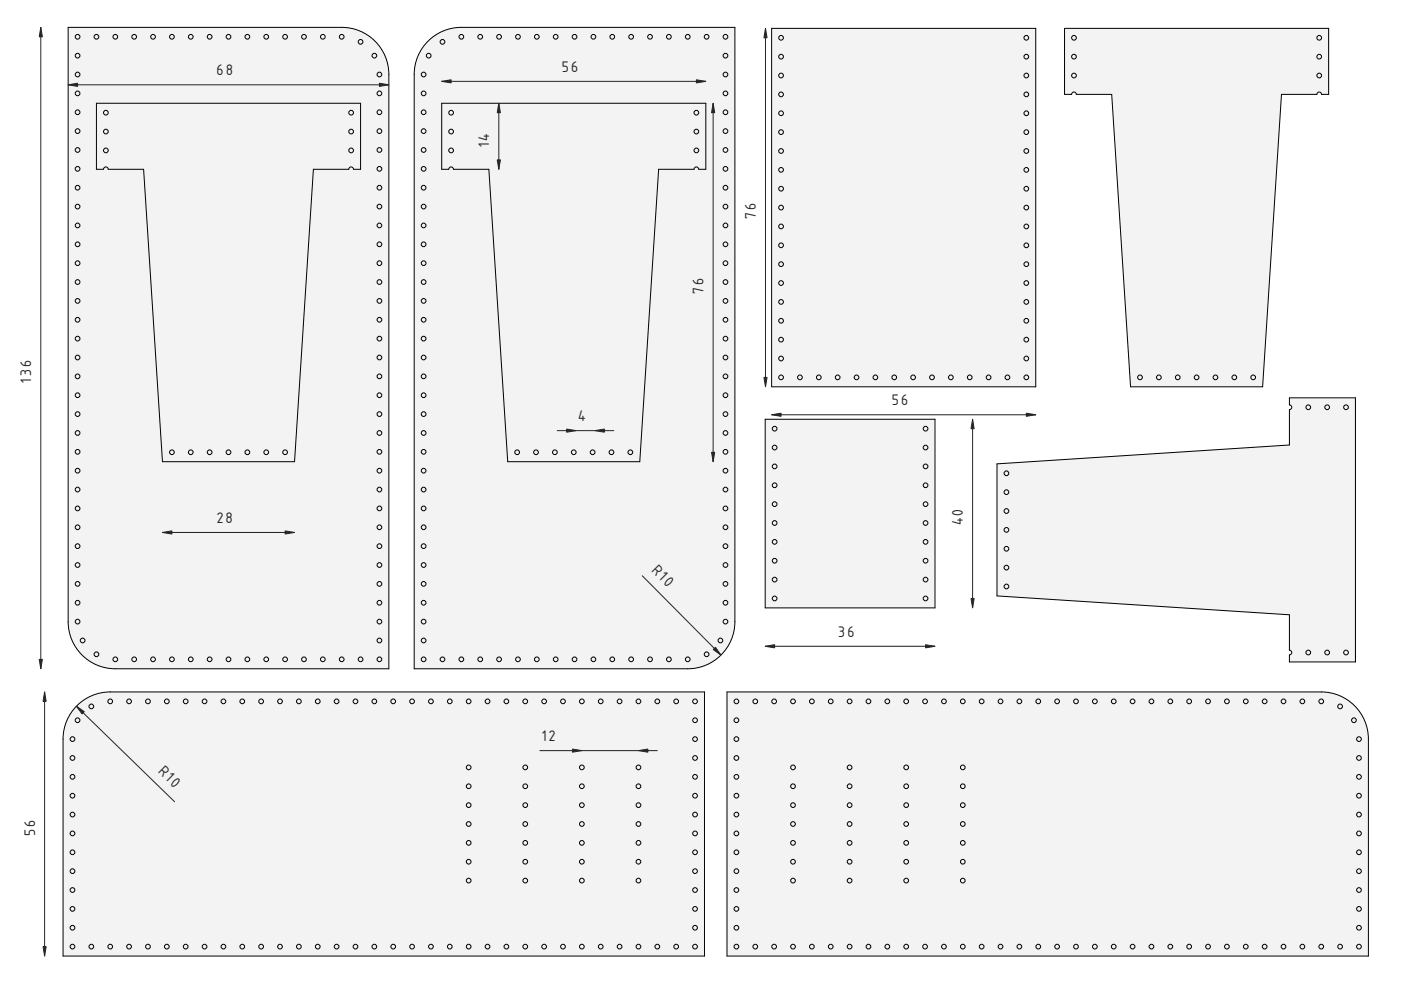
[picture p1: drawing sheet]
<svg xmlns="http://www.w3.org/2000/svg" width="297mm" height="210mm" viewBox="0 0 297 210" stroke-linecap="round" stroke-linejoin="round" font-family="sans-serif">
<defs><g id="words">
<g font-size="4" fill="#212529">
<text x="45.9" y="16">68</text>
<text x="119.1" y="15.2">56</text>
<text x="103.7" y="31.2" transform="rotate(-90 103.7 31.2)">14</text>
<text x="160.3" y="46.5" transform="rotate(-90 160.3 46.5)">76</text>
<text x="149.2" y="62.4" transform="rotate(-90 149.2 62.4)">76</text>
<text x="6.6" y="81.1" transform="rotate(-90 6.6 81.1)">136</text>
<text x="122.6" y="89.3">4</text>
<text x="189.1" y="85.9">56</text>
<text x="45.9" y="110.9">28</text>
<text x="204.2" y="111.4" transform="rotate(-90 204.2 111.4)">40</text>
<text x="138" y="121" transform="rotate(45 138 121)">R10</text>
<text x="177.7" y="135">36</text>
<text x="115" y="157.1">12</text>
<text x="33.4" y="163.6" transform="rotate(44 33.4 163.6)">R10</text>
<text x="7.4" y="177.2" transform="rotate(-90 7.4 177.2)">56</text>
</g>
</g></defs>
<g fill="#f1f3f5">
<path d="M14.4 5.8h58a10 10 0 0 1 10 10v126h-58a10 10 0 0 1-10-10z" fill-rule="evenodd"/>
<circle cx="80.4" cy="139.8" r=".5"/>
<circle cx="16.4" cy="7.8" r=".5"/>
<circle cx="72.4" cy="139.8" r=".5"/>
<circle cx="24.4" cy="7.8" r=".5"/>
<circle cx="16.4" cy="115.8" r=".5"/>
<circle cx="80.4" cy="31.8" r=".5"/>
<circle cx="76.4" cy="8.9" r=".5"/>
<circle cx="80.4" cy="107.8" r=".5"/>
<circle cx="16.4" cy="39.8" r=".5"/>
<circle cx="80.4" cy="19.8" r=".5"/>
<circle cx="16.4" cy="127.8" r=".5"/>
<circle cx="80.4" cy="35.8" r=".5"/>
<circle cx="16.4" cy="111.8" r=".5"/>
<circle cx="16.4" cy="27.8" r=".5"/>
<circle cx="80.4" cy="119.8" r=".5"/>
<circle cx="36.4" cy="139.8" r=".5"/>
<circle cx="36.4" cy="7.8" r=".5"/>
<circle cx="60.4" cy="7.8" r=".5"/>
<circle cx="60.4" cy="139.8" r=".5"/>
<circle cx="56.4" cy="139.8" r=".5"/>
<circle cx="40.4" cy="7.8" r=".5"/>
<circle cx="80.4" cy="99.8" r=".5"/>
<circle cx="16.4" cy="47.8" r=".5"/>
<circle cx="17.5" cy="135.8" r=".5"/>
<circle cx="80.4" cy="91.8" r=".5"/>
<circle cx="16.4" cy="55.8" r=".5"/>
<circle cx="80.4" cy="75.8" r=".5"/>
<circle cx="16.4" cy="71.8" r=".5"/>
<circle cx="16.4" cy="11.8" r=".5"/>
<circle cx="80.4" cy="27.8" r=".5"/>
<circle cx="80.4" cy="135.8" r=".5"/>
<circle cx="16.4" cy="119.8" r=".5"/>
<circle cx="80.4" cy="59.8" r=".5"/>
<circle cx="16.4" cy="87.8" r=".5"/>
<circle cx="80.4" cy="71.8" r=".5"/>
<circle cx="16.4" cy="75.8" r=".5"/>
<circle cx="80.4" cy="55.8" r=".5"/>
<circle cx="16.4" cy="91.8" r=".5"/>
<circle cx="32.4" cy="7.8" r=".5"/>
<circle cx="64.4" cy="139.8" r=".5"/>
<circle cx="80.4" cy="67.8" r=".5"/>
<circle cx="44.4" cy="7.8" r=".5"/>
<circle cx="52.4" cy="139.8" r=".5"/>
<circle cx="16.4" cy="79.8" r=".5"/>
<circle cx="80.4" cy="63.8" r=".5"/>
<circle cx="48.4" cy="139.8" r=".5"/>
<circle cx="16.4" cy="83.8" r=".5"/>
<circle cx="48.4" cy="7.8" r=".5"/>
<circle cx="16.4" cy="107.8" r=".5"/>
<circle cx="79.4" cy="11.8" r=".5"/>
<circle cx="80.4" cy="39.8" r=".5"/>
<circle cx="80.4" cy="95.8" r=".5"/>
<circle cx="64.4" cy="7.8" r=".5"/>
<circle cx="32.4" cy="139.8" r=".5"/>
<circle cx="16.4" cy="51.8" r=".5"/>
<circle cx="80.4" cy="51.8" r=".5"/>
<circle cx="16.4" cy="43.8" r=".5"/>
<circle cx="68.4" cy="139.8" r=".5"/>
<circle cx="80.4" cy="123.8" r=".5"/>
<circle cx="28.4" cy="7.8" r=".5"/>
<circle cx="16.4" cy="23.8" r=".5"/>
<circle cx="80.4" cy="103.8" r=".5"/>
<circle cx="16.4" cy="95.8" r=".5"/>
<circle cx="80.4" cy="47.8" r=".5"/>
<circle cx="16.4" cy="99.8" r=".5"/>
<circle cx="80.4" cy="83.8" r=".5"/>
<circle cx="16.4" cy="63.8" r=".5"/>
<circle cx="80.4" cy="79.8" r=".5"/>
<circle cx="16.4" cy="67.8" r=".5"/>
<circle cx="68.4" cy="7.8" r=".5"/>
<circle cx="28.4" cy="139.8" r=".5"/>
<circle cx="72.4" cy="7.8" r=".5"/>
<circle cx="24.4" cy="139.8" r=".5"/>
<circle cx="16.4" cy="31.8" r=".5"/>
<circle cx="80.4" cy="115.8" r=".5"/>
<circle cx="76.4" cy="139.8" r=".5"/>
<circle cx="80.4" cy="23.8" r=".5"/>
<circle cx="20.4" cy="7.8" r=".5"/>
<circle cx="16.4" cy="123.8" r=".5"/>
<circle cx="44.4" cy="139.8" r=".5"/>
<circle cx="52.4" cy="7.8" r=".5"/>
<circle cx="16.4" cy="103.8" r=".5"/>
<circle cx="80.4" cy="43.8" r=".5"/>
<circle cx="56.4" cy="7.8" r=".5"/>
<circle cx="40.4" cy="139.8" r=".5"/>
<circle cx="80.4" cy="87.8" r=".5"/>
<circle cx="16.4" cy="59.8" r=".5"/>
<circle cx="16.4" cy="19.8" r=".5"/>
<circle cx="16.4" cy="15.8" r=".5"/>
<circle cx="80.4" cy="127.8" r=".5"/>
<circle cx="80.4" cy="131.8" r=".5"/>
<circle cx="80.4" cy="111.8" r=".5"/>
<circle cx="16.4" cy="131.8" r=".5"/>
<circle cx="80.4" cy="15.8" r=".5"/>
<circle cx="16.4" cy="35.8" r=".5"/>
<circle cx="20.4" cy="138.7" r=".5"/>
</g>
<g fill="none" stroke="#000" stroke-width=".21">
<path d="M14.4 5.8h58a10 10 0 0 1 10 10v126h-58a10 10 0 0 1-10-10z"/>
<circle cx="16.4" cy="11.8" r=".5"/>
<circle cx="16.4" cy="7.8" r=".5"/>
<circle cx="16.4" cy="15.8" r=".5"/>
<circle cx="16.4" cy="19.8" r=".5"/>
<circle cx="20.4" cy="7.8" r=".5"/>
<circle cx="24.4" cy="7.8" r=".5"/>
<circle cx="28.4" cy="7.8" r=".5"/>
<circle cx="32.4" cy="7.8" r=".5"/>
<circle cx="36.4" cy="7.8" r=".5"/>
<circle cx="40.4" cy="7.8" r=".5"/>
<circle cx="44.4" cy="7.8" r=".5"/>
<circle cx="48.4" cy="7.8" r=".5"/>
<circle cx="52.4" cy="7.8" r=".5"/>
<circle cx="56.4" cy="7.8" r=".5"/>
<circle cx="60.4" cy="7.8" r=".5"/>
<circle cx="64.4" cy="7.8" r=".5"/>
<circle cx="68.4" cy="7.8" r=".5"/>
<circle cx="72.4" cy="7.8" r=".5"/>
<circle cx="76.4" cy="8.9" r=".5"/>
<circle cx="79.4" cy="11.8" r=".5"/>
<circle cx="80.4" cy="19.8" r=".5"/>
<circle cx="80.4" cy="15.8" r=".5"/>
<circle cx="16.4" cy="39.8" r=".5"/>
<circle cx="16.4" cy="35.8" r=".5"/>
<circle cx="16.4" cy="31.8" r=".5"/>
<circle cx="16.4" cy="23.8" r=".5"/>
<circle cx="16.4" cy="27.8" r=".5"/>
<circle cx="80.4" cy="23.8" r=".5"/>
<circle cx="80.4" cy="31.8" r=".5"/>
<circle cx="80.4" cy="39.8" r=".5"/>
<circle cx="80.4" cy="35.8" r=".5"/>
<circle cx="80.4" cy="27.8" r=".5"/>
<circle cx="16.4" cy="51.8" r=".5"/>
<circle cx="16.4" cy="55.8" r=".5"/>
<circle cx="16.4" cy="59.8" r=".5"/>
<circle cx="16.4" cy="47.8" r=".5"/>
<circle cx="16.4" cy="43.8" r=".5"/>
<circle cx="80.4" cy="59.8" r=".5"/>
<circle cx="80.4" cy="51.8" r=".5"/>
<circle cx="80.4" cy="55.8" r=".5"/>
<circle cx="80.4" cy="47.8" r=".5"/>
<circle cx="80.4" cy="43.8" r=".5"/>
<circle cx="16.4" cy="79.8" r=".5"/>
<circle cx="16.4" cy="67.8" r=".5"/>
<circle cx="16.4" cy="71.8" r=".5"/>
<circle cx="16.4" cy="75.8" r=".5"/>
<circle cx="16.4" cy="63.8" r=".5"/>
<circle cx="80.4" cy="67.8" r=".5"/>
<circle cx="80.4" cy="79.8" r=".5"/>
<circle cx="80.4" cy="71.8" r=".5"/>
<circle cx="80.4" cy="75.8" r=".5"/>
<circle cx="80.4" cy="63.8" r=".5"/>
<circle cx="16.4" cy="95.8" r=".5"/>
<circle cx="16.4" cy="91.8" r=".5"/>
<circle cx="16.4" cy="87.8" r=".5"/>
<circle cx="16.4" cy="83.8" r=".5"/>
<circle cx="16.4" cy="99.8" r=".5"/>
<circle cx="80.4" cy="91.8" r=".5"/>
<circle cx="80.4" cy="95.8" r=".5"/>
<circle cx="80.4" cy="87.8" r=".5"/>
<circle cx="80.4" cy="83.8" r=".5"/>
<circle cx="80.4" cy="99.8" r=".5"/>
<circle cx="16.4" cy="115.8" r=".5"/>
<circle cx="16.4" cy="111.8" r=".5"/>
<circle cx="16.4" cy="103.8" r=".5"/>
<circle cx="16.4" cy="119.8" r=".5"/>
<circle cx="16.4" cy="107.8" r=".5"/>
<circle cx="80.4" cy="115.8" r=".5"/>
<circle cx="80.4" cy="111.8" r=".5"/>
<circle cx="80.4" cy="119.8" r=".5"/>
<circle cx="80.4" cy="103.8" r=".5"/>
<circle cx="80.4" cy="107.8" r=".5"/>
<circle cx="16.4" cy="127.8" r=".5"/>
<circle cx="16.4" cy="123.8" r=".5"/>
<circle cx="16.4" cy="131.8" r=".5"/>
<circle cx="17.5" cy="135.8" r=".5"/>
<circle cx="20.4" cy="138.7" r=".5"/>
<circle cx="24.4" cy="139.8" r=".5"/>
<circle cx="28.4" cy="139.8" r=".5"/>
<circle cx="32.4" cy="139.8" r=".5"/>
<circle cx="36.4" cy="139.8" r=".5"/>
<circle cx="40.4" cy="139.8" r=".5"/>
<circle cx="44.4" cy="139.8" r=".5"/>
<circle cx="48.4" cy="139.8" r=".5"/>
<circle cx="52.4" cy="139.8" r=".5"/>
<circle cx="56.4" cy="139.8" r=".5"/>
<circle cx="60.4" cy="139.8" r=".5"/>
<circle cx="64.4" cy="139.8" r=".5"/>
<circle cx="68.4" cy="139.8" r=".5"/>
<circle cx="72.4" cy="139.8" r=".5"/>
<circle cx="76.4" cy="139.8" r=".5"/>
<circle cx="80.4" cy="135.8" r=".5"/>
<circle cx="80.4" cy="127.8" r=".5"/>
<circle cx="80.4" cy="139.8" r=".5"/>
<circle cx="80.4" cy="123.8" r=".5"/>
<circle cx="80.4" cy="131.8" r=".5"/>
</g>
<path d="M8.6 5.8v136M14.4 18h68" fill="none" stroke="#212529" stroke-width=".21"/>
<g fill="#212529" stroke="#212529" stroke-width=".21">
<path d="M8.6 5.8l.4 2h-.7z"/>
<path d="M8.3 139.8h.7l-.4 2z"/>
<path d="M14.4 18l2-.3v.6z"/>
<path d="M80.4 17.7l2 .3-2 .3z"/>
</g>
<g fill="#f1f3f5">
<path d="M90.3 9.2a10 10 0 0 1 7.5-3.4h58v126a10 10 0 0 1-10 10h-58v-126a10 10 0 0 1 2.5-6.6z" fill-rule="evenodd"/>
<circle cx="153.8" cy="7.8" r=".5"/>
<circle cx="89.8" cy="139.8" r=".5"/>
<circle cx="145.8" cy="7.8" r=".5"/>
<circle cx="97.8" cy="139.8" r=".5"/>
<circle cx="153.8" cy="115.8" r=".5"/>
<circle cx="89.8" cy="31.8" r=".5"/>
<circle cx="93.8" cy="8.9" r=".5"/>
<circle cx="153.8" cy="39.8" r=".5"/>
<circle cx="89.8" cy="107.8" r=".5"/>
<circle cx="153.8" cy="127.8" r=".5"/>
<circle cx="89.8" cy="19.8" r=".5"/>
<circle cx="89.8" cy="35.8" r=".5"/>
<circle cx="153.8" cy="111.8" r=".5"/>
<circle cx="153.8" cy="27.8" r=".5"/>
<circle cx="89.8" cy="119.8" r=".5"/>
<circle cx="133.8" cy="7.8" r=".5"/>
<circle cx="109.8" cy="7.8" r=".5"/>
<circle cx="109.8" cy="139.8" r=".5"/>
<circle cx="133.8" cy="139.8" r=".5"/>
<circle cx="113.8" cy="139.8" r=".5"/>
<circle cx="129.8" cy="7.8" r=".5"/>
<circle cx="89.8" cy="99.8" r=".5"/>
<circle cx="152.7" cy="135.8" r=".5"/>
<circle cx="153.8" cy="47.8" r=".5"/>
<circle cx="153.8" cy="55.8" r=".5"/>
<circle cx="89.8" cy="91.8" r=".5"/>
<circle cx="89.8" cy="75.8" r=".5"/>
<circle cx="153.8" cy="71.8" r=".5"/>
<circle cx="153.8" cy="119.8" r=".5"/>
<circle cx="89.8" cy="135.8" r=".5"/>
<circle cx="153.8" cy="11.8" r=".5"/>
<circle cx="89.8" cy="27.8" r=".5"/>
<circle cx="89.8" cy="59.8" r=".5"/>
<circle cx="153.8" cy="87.8" r=".5"/>
<circle cx="89.8" cy="71.8" r=".5"/>
<circle cx="153.8" cy="75.8" r=".5"/>
<circle cx="89.8" cy="55.8" r=".5"/>
<circle cx="153.8" cy="91.8" r=".5"/>
<circle cx="105.8" cy="139.8" r=".5"/>
<circle cx="137.8" cy="7.8" r=".5"/>
<circle cx="89.8" cy="67.8" r=".5"/>
<circle cx="153.8" cy="79.8" r=".5"/>
<circle cx="125.8" cy="7.8" r=".5"/>
<circle cx="117.8" cy="139.8" r=".5"/>
<circle cx="153.8" cy="83.8" r=".5"/>
<circle cx="89.8" cy="63.8" r=".5"/>
<circle cx="121.8" cy="7.8" r=".5"/>
<circle cx="89.8" cy="39.8" r=".5"/>
<circle cx="153.8" cy="107.8" r=".5"/>
<circle cx="90.9" cy="11.8" r=".5"/>
<circle cx="121.8" cy="139.8" r=".5"/>
<circle cx="137.8" cy="139.8" r=".5"/>
<circle cx="89.8" cy="95.8" r=".5"/>
<circle cx="105.8" cy="7.8" r=".5"/>
<circle cx="153.8" cy="51.8" r=".5"/>
<circle cx="153.8" cy="95.8" r=".5"/>
<circle cx="141.8" cy="7.8" r=".5"/>
<circle cx="89.8" cy="123.8" r=".5"/>
<circle cx="89.8" cy="51.8" r=".5"/>
<circle cx="101.8" cy="139.8" r=".5"/>
<circle cx="153.8" cy="43.8" r=".5"/>
<circle cx="153.8" cy="23.8" r=".5"/>
<circle cx="89.8" cy="103.8" r=".5"/>
<circle cx="89.8" cy="47.8" r=".5"/>
<circle cx="153.8" cy="99.8" r=".5"/>
<circle cx="153.8" cy="63.8" r=".5"/>
<circle cx="89.8" cy="83.8" r=".5"/>
<circle cx="89.8" cy="79.8" r=".5"/>
<circle cx="153.8" cy="67.8" r=".5"/>
<circle cx="141.8" cy="139.8" r=".5"/>
<circle cx="149.8" cy="7.8" r=".5"/>
<circle cx="101.8" cy="7.8" r=".5"/>
<circle cx="145.8" cy="139.8" r=".5"/>
<circle cx="97.8" cy="7.8" r=".5"/>
<circle cx="93.8" cy="139.8" r=".5"/>
<circle cx="89.8" cy="115.8" r=".5"/>
<circle cx="153.8" cy="31.8" r=".5"/>
<circle cx="153.8" cy="123.8" r=".5"/>
<circle cx="89.8" cy="23.8" r=".5"/>
<circle cx="125.8" cy="139.8" r=".5"/>
<circle cx="117.8" cy="7.8" r=".5"/>
<circle cx="89.8" cy="43.8" r=".5"/>
<circle cx="153.8" cy="103.8" r=".5"/>
<circle cx="113.8" cy="7.8" r=".5"/>
<circle cx="129.8" cy="139.8" r=".5"/>
<circle cx="89.8" cy="87.8" r=".5"/>
<circle cx="153.8" cy="59.8" r=".5"/>
<circle cx="89.8" cy="131.8" r=".5"/>
<circle cx="153.8" cy="19.8" r=".5"/>
<circle cx="153.8" cy="15.8" r=".5"/>
<circle cx="89.8" cy="127.8" r=".5"/>
<circle cx="153.8" cy="131.8" r=".5"/>
<circle cx="153.8" cy="35.8" r=".5"/>
<circle cx="89.8" cy="111.8" r=".5"/>
<circle cx="89.8" cy="15.8" r=".5"/>
<circle cx="149.8" cy="138.7" r=".5"/>
</g>
<g fill="none" stroke="#000" stroke-width=".21">
<path d="M91.2 8.3a10 10 0 0 1 6.6-2.5h58v126a10 10 0 0 1-10 10h-58v-126a10 10 0 0 1 3.4-7.5z"/>
<circle cx="89.8" cy="15.8" r=".5"/>
<circle cx="89.8" cy="19.8" r=".5"/>
<circle cx="90.9" cy="11.8" r=".5"/>
<circle cx="93.8" cy="8.9" r=".5"/>
<circle cx="97.8" cy="7.8" r=".5"/>
<circle cx="101.8" cy="7.8" r=".5"/>
<circle cx="105.8" cy="7.8" r=".5"/>
<circle cx="109.8" cy="7.8" r=".5"/>
<circle cx="113.8" cy="7.8" r=".5"/>
<circle cx="117.8" cy="7.8" r=".5"/>
<circle cx="121.8" cy="7.8" r=".5"/>
<circle cx="125.8" cy="7.8" r=".5"/>
<circle cx="129.8" cy="7.8" r=".5"/>
<circle cx="133.8" cy="7.8" r=".5"/>
<circle cx="137.8" cy="7.8" r=".5"/>
<circle cx="141.8" cy="7.8" r=".5"/>
<circle cx="145.8" cy="7.8" r=".5"/>
<circle cx="149.8" cy="7.8" r=".5"/>
<circle cx="153.8" cy="19.8" r=".5"/>
<circle cx="153.8" cy="11.8" r=".5"/>
<circle cx="153.8" cy="7.8" r=".5"/>
<circle cx="153.8" cy="15.8" r=".5"/>
<circle cx="89.8" cy="27.8" r=".5"/>
<circle cx="89.8" cy="39.8" r=".5"/>
<circle cx="89.8" cy="35.8" r=".5"/>
<circle cx="89.8" cy="23.8" r=".5"/>
<circle cx="89.8" cy="31.8" r=".5"/>
<circle cx="153.8" cy="35.8" r=".5"/>
<circle cx="153.8" cy="23.8" r=".5"/>
<circle cx="153.8" cy="39.8" r=".5"/>
<circle cx="153.8" cy="31.8" r=".5"/>
<circle cx="153.8" cy="27.8" r=".5"/>
<circle cx="89.8" cy="55.8" r=".5"/>
<circle cx="89.8" cy="59.8" r=".5"/>
<circle cx="89.8" cy="51.8" r=".5"/>
<circle cx="89.8" cy="43.8" r=".5"/>
<circle cx="89.8" cy="47.8" r=".5"/>
<circle cx="153.8" cy="55.8" r=".5"/>
<circle cx="153.8" cy="51.8" r=".5"/>
<circle cx="153.8" cy="59.8" r=".5"/>
<circle cx="153.8" cy="47.8" r=".5"/>
<circle cx="153.8" cy="43.8" r=".5"/>
<circle cx="89.8" cy="79.8" r=".5"/>
<circle cx="89.8" cy="67.8" r=".5"/>
<circle cx="89.8" cy="71.8" r=".5"/>
<circle cx="89.8" cy="75.8" r=".5"/>
<circle cx="89.8" cy="63.8" r=".5"/>
<circle cx="153.8" cy="67.8" r=".5"/>
<circle cx="153.8" cy="79.8" r=".5"/>
<circle cx="153.8" cy="75.8" r=".5"/>
<circle cx="153.8" cy="71.8" r=".5"/>
<circle cx="153.8" cy="63.8" r=".5"/>
<circle cx="89.8" cy="95.8" r=".5"/>
<circle cx="89.8" cy="91.8" r=".5"/>
<circle cx="89.8" cy="87.8" r=".5"/>
<circle cx="89.8" cy="83.8" r=".5"/>
<circle cx="89.8" cy="99.8" r=".5"/>
<circle cx="153.8" cy="87.8" r=".5"/>
<circle cx="153.8" cy="95.8" r=".5"/>
<circle cx="153.8" cy="91.8" r=".5"/>
<circle cx="153.8" cy="83.8" r=".5"/>
<circle cx="153.8" cy="99.8" r=".5"/>
<circle cx="89.8" cy="103.8" r=".5"/>
<circle cx="89.8" cy="107.8" r=".5"/>
<circle cx="89.8" cy="119.8" r=".5"/>
<circle cx="89.8" cy="111.8" r=".5"/>
<circle cx="89.8" cy="115.8" r=".5"/>
<circle cx="153.8" cy="119.8" r=".5"/>
<circle cx="153.8" cy="115.8" r=".5"/>
<circle cx="153.8" cy="107.8" r=".5"/>
<circle cx="153.8" cy="111.8" r=".5"/>
<circle cx="153.8" cy="103.8" r=".5"/>
<circle cx="89.8" cy="139.8" r=".5"/>
<circle cx="89.8" cy="135.8" r=".5"/>
<circle cx="89.8" cy="123.8" r=".5"/>
<circle cx="89.8" cy="127.8" r=".5"/>
<circle cx="89.8" cy="131.8" r=".5"/>
<circle cx="93.8" cy="139.8" r=".5"/>
<circle cx="97.8" cy="139.8" r=".5"/>
<circle cx="101.8" cy="139.8" r=".5"/>
<circle cx="105.8" cy="139.8" r=".5"/>
<circle cx="109.8" cy="139.8" r=".5"/>
<circle cx="113.8" cy="139.8" r=".5"/>
<circle cx="117.8" cy="139.8" r=".5"/>
<circle cx="121.8" cy="139.8" r=".5"/>
<circle cx="125.8" cy="139.8" r=".5"/>
<circle cx="129.8" cy="139.8" r=".5"/>
<circle cx="133.8" cy="139.8" r=".5"/>
<circle cx="137.8" cy="139.8" r=".5"/>
<circle cx="141.8" cy="139.8" r=".5"/>
<circle cx="145.8" cy="139.8" r=".5"/>
<circle cx="149.8" cy="138.7" r=".5"/>
<circle cx="152.7" cy="135.8" r=".5"/>
<circle cx="153.8" cy="123.8" r=".5"/>
<circle cx="153.8" cy="127.8" r=".5"/>
<circle cx="153.8" cy="131.8" r=".5"/>
</g>
<path d="M136.2 122.1l16.7 16.8" fill="none" stroke="#212529" stroke-width=".21"/>
<path d="M151.2 137.7l.5-.5 1.2 1.7z" fill="#212529" stroke="#212529" stroke-width=".21"/>
<g fill="#f1f3f5">
<path d="M16.7 149.2a10 10 0 0 1 6.7-2.5h126v56h-136v-46a10 10 0 0 1 3.3-7.5z" fill-rule="evenodd"/>
<circle cx="123.4" cy="200.7" r=".5"/>
<circle cx="143.4" cy="148.7" r=".5"/>
<circle cx="127.4" cy="200.7" r=".5"/>
<circle cx="127.4" cy="148.7" r=".5"/>
<circle cx="15.4" cy="196.7" r=".5"/>
<circle cx="147.4" cy="196.7" r=".5"/>
<circle cx="147.4" cy="148.7" r=".5"/>
<circle cx="147.4" cy="156.7" r=".5"/>
<circle cx="15.4" cy="156.7" r=".5"/>
<circle cx="59.4" cy="200.7" r=".5"/>
<circle cx="23.4" cy="200.7" r=".5"/>
<circle cx="147.4" cy="188.7" r=".5"/>
<circle cx="31.4" cy="148.7" r=".5"/>
<circle cx="115.4" cy="200.7" r=".5"/>
<circle cx="107.4" cy="148.7" r=".5"/>
<circle cx="27.4" cy="200.7" r=".5"/>
<circle cx="51.4" cy="200.7" r=".5"/>
<circle cx="131.4" cy="148.7" r=".5"/>
<circle cx="123.4" cy="166.7" r=".5"/>
<circle cx="147.4" cy="164.7" r=".5"/>
<circle cx="43.4" cy="200.7" r=".5"/>
<circle cx="111.4" cy="186.7" r=".5"/>
<circle cx="15.4" cy="180.7" r=".5"/>
<circle cx="131.4" cy="200.7" r=".5"/>
<circle cx="123.4" cy="162.7" r=".5"/>
<circle cx="15.4" cy="188.7" r=".5"/>
<circle cx="63.4" cy="148.7" r=".5"/>
<circle cx="15.4" cy="168.7" r=".5"/>
<circle cx="15.4" cy="184.7" r=".5"/>
<circle cx="35.4" cy="148.7" r=".5"/>
<circle cx="139.4" cy="148.7" r=".5"/>
<circle cx="47.4" cy="200.7" r=".5"/>
<circle cx="63.4" cy="200.7" r=".5"/>
<circle cx="99.4" cy="148.7" r=".5"/>
<circle cx="111.4" cy="182.7" r=".5"/>
<circle cx="71.4" cy="200.7" r=".5"/>
<circle cx="99.4" cy="166.7" r=".5"/>
<circle cx="123.4" cy="178.7" r=".5"/>
<circle cx="111.4" cy="166.7" r=".5"/>
<circle cx="111.4" cy="162.7" r=".5"/>
<circle cx="111.4" cy="200.7" r=".5"/>
<circle cx="147.4" cy="176.7" r=".5"/>
<circle cx="147.4" cy="168.7" r=".5"/>
<circle cx="67.4" cy="200.7" r=".5"/>
<circle cx="95.4" cy="148.7" r=".5"/>
<circle cx="71.4" cy="148.7" r=".5"/>
<circle cx="99.4" cy="182.7" r=".5"/>
<circle cx="147.4" cy="192.7" r=".5"/>
<circle cx="27.4" cy="148.7" r=".5"/>
<circle cx="35.4" cy="200.7" r=".5"/>
<circle cx="39.4" cy="148.7" r=".5"/>
<circle cx="59.4" cy="148.7" r=".5"/>
<circle cx="15.4" cy="176.7" r=".5"/>
<circle cx="99.4" cy="200.7" r=".5"/>
<circle cx="99.4" cy="178.7" r=".5"/>
<circle cx="99.4" cy="170.7" r=".5"/>
<circle cx="87.4" cy="200.7" r=".5"/>
<circle cx="55.4" cy="200.7" r=".5"/>
<circle cx="91.4" cy="200.7" r=".5"/>
<circle cx="15.4" cy="164.7" r=".5"/>
<circle cx="135.4" cy="174.7" r=".5"/>
<circle cx="123.4" cy="174.7" r=".5"/>
<circle cx="83.4" cy="148.7" r=".5"/>
<circle cx="79.4" cy="200.7" r=".5"/>
<circle cx="99.4" cy="174.7" r=".5"/>
<circle cx="135.4" cy="178.7" r=".5"/>
<circle cx="75.4" cy="200.7" r=".5"/>
<circle cx="111.4" cy="174.7" r=".5"/>
<circle cx="91.4" cy="148.7" r=".5"/>
<circle cx="83.4" cy="200.7" r=".5"/>
<circle cx="79.4" cy="148.7" r=".5"/>
<circle cx="111.4" cy="170.7" r=".5"/>
<circle cx="87.4" cy="148.7" r=".5"/>
<circle cx="139.4" cy="200.7" r=".5"/>
<circle cx="43.4" cy="148.7" r=".5"/>
<circle cx="147.4" cy="184.7" r=".5"/>
<circle cx="15.4" cy="172.7" r=".5"/>
<circle cx="67.4" cy="148.7" r=".5"/>
<circle cx="75.4" cy="148.7" r=".5"/>
<circle cx="135.4" cy="170.7" r=".5"/>
<circle cx="107.4" cy="200.7" r=".5"/>
<circle cx="123.4" cy="170.7" r=".5"/>
<circle cx="147.4" cy="172.7" r=".5"/>
<circle cx="111.4" cy="178.7" r=".5"/>
<circle cx="147.4" cy="160.7" r=".5"/>
<circle cx="23.4" cy="148.7" r=".5"/>
<circle cx="147.4" cy="200.7" r=".5"/>
<circle cx="15.4" cy="200.7" r=".5"/>
<circle cx="119.4" cy="148.7" r=".5"/>
<circle cx="123.4" cy="148.7" r=".5"/>
<circle cx="15.4" cy="160.7" r=".5"/>
<circle cx="99.4" cy="162.7" r=".5"/>
<circle cx="99.4" cy="186.7" r=".5"/>
<circle cx="55.4" cy="148.7" r=".5"/>
<circle cx="111.4" cy="148.7" r=".5"/>
<circle cx="135.4" cy="162.7" r=".5"/>
<circle cx="115.4" cy="148.7" r=".5"/>
<circle cx="123.4" cy="182.7" r=".5"/>
<circle cx="95.4" cy="200.7" r=".5"/>
<circle cx="103.4" cy="148.7" r=".5"/>
<circle cx="47.4" cy="148.7" r=".5"/>
<circle cx="119.4" cy="200.7" r=".5"/>
<circle cx="135.4" cy="166.7" r=".5"/>
<circle cx="147.4" cy="180.7" r=".5"/>
<circle cx="135.4" cy="182.7" r=".5"/>
<circle cx="51.4" cy="148.7" r=".5"/>
<circle cx="31.4" cy="200.7" r=".5"/>
<circle cx="147.4" cy="152.7" r=".5"/>
<circle cx="39.4" cy="200.7" r=".5"/>
<circle cx="135.4" cy="186.7" r=".5"/>
<circle cx="123.4" cy="186.7" r=".5"/>
<circle cx="103.4" cy="200.7" r=".5"/>
<circle cx="135.4" cy="200.7" r=".5"/>
<circle cx="143.4" cy="200.7" r=".5"/>
<circle cx="15.4" cy="192.7" r=".5"/>
<circle cx="19.4" cy="200.7" r=".5"/>
<circle cx="135.4" cy="148.7" r=".5"/>
<circle cx="19.4" cy="149.8" r=".5"/>
<circle cx="16.4" cy="152.7" r=".5"/>
</g>
<g fill="none" stroke="#000" stroke-width=".21">
<path d="M15.9 150.1a10 10 0 0 1 7.5-3.4h126v56h-136v-46a10 10 0 0 1 2.5-6.6z"/>
<circle cx="15.4" cy="156.7" r=".5"/>
<circle cx="16.4" cy="152.7" r=".5"/>
<circle cx="19.4" cy="149.8" r=".5"/>
<circle cx="23.4" cy="148.7" r=".5"/>
<circle cx="27.4" cy="148.7" r=".5"/>
<circle cx="31.4" cy="148.7" r=".5"/>
<circle cx="35.4" cy="148.7" r=".5"/>
<circle cx="39.4" cy="148.7" r=".5"/>
<circle cx="43.4" cy="148.7" r=".5"/>
<circle cx="47.4" cy="148.7" r=".5"/>
<circle cx="51.4" cy="148.7" r=".5"/>
<circle cx="55.4" cy="148.7" r=".5"/>
<circle cx="59.4" cy="148.7" r=".5"/>
<circle cx="63.4" cy="148.7" r=".5"/>
<circle cx="67.4" cy="148.7" r=".5"/>
<circle cx="71.4" cy="148.7" r=".5"/>
<circle cx="75.4" cy="148.7" r=".5"/>
<circle cx="79.4" cy="148.7" r=".5"/>
<circle cx="83.4" cy="148.7" r=".5"/>
<circle cx="87.4" cy="148.7" r=".5"/>
<circle cx="91.4" cy="148.7" r=".5"/>
<circle cx="95.4" cy="148.7" r=".5"/>
<circle cx="99.4" cy="148.7" r=".5"/>
<circle cx="103.4" cy="148.7" r=".5"/>
<circle cx="107.4" cy="148.7" r=".5"/>
<circle cx="111.4" cy="148.7" r=".5"/>
<circle cx="115.4" cy="148.7" r=".5"/>
<circle cx="119.4" cy="148.7" r=".5"/>
<circle cx="123.4" cy="148.7" r=".5"/>
<circle cx="127.4" cy="148.7" r=".5"/>
<circle cx="131.4" cy="148.7" r=".5"/>
<circle cx="135.4" cy="148.7" r=".5"/>
<circle cx="139.4" cy="148.7" r=".5"/>
<circle cx="143.4" cy="148.7" r=".5"/>
<circle cx="147.4" cy="152.7" r=".5"/>
<circle cx="147.4" cy="156.7" r=".5"/>
<circle cx="147.4" cy="148.7" r=".5"/>
<circle cx="15.4" cy="160.7" r=".5"/>
<circle cx="15.4" cy="168.7" r=".5"/>
<circle cx="15.4" cy="172.7" r=".5"/>
<circle cx="15.4" cy="176.7" r=".5"/>
<circle cx="15.4" cy="164.7" r=".5"/>
<circle cx="99.4" cy="178.7" r=".5"/>
<circle cx="99.4" cy="170.7" r=".5"/>
<circle cx="99.4" cy="174.7" r=".5"/>
<circle cx="99.4" cy="166.7" r=".5"/>
<circle cx="99.4" cy="162.7" r=".5"/>
<circle cx="111.4" cy="178.7" r=".5"/>
<circle cx="111.4" cy="170.7" r=".5"/>
<circle cx="111.4" cy="174.7" r=".5"/>
<circle cx="111.4" cy="166.7" r=".5"/>
<circle cx="111.4" cy="162.7" r=".5"/>
<circle cx="123.4" cy="170.7" r=".5"/>
<circle cx="123.4" cy="178.7" r=".5"/>
<circle cx="123.4" cy="174.7" r=".5"/>
<circle cx="123.4" cy="166.7" r=".5"/>
<circle cx="123.4" cy="162.7" r=".5"/>
<circle cx="135.4" cy="178.7" r=".5"/>
<circle cx="135.4" cy="170.7" r=".5"/>
<circle cx="135.4" cy="174.7" r=".5"/>
<circle cx="135.4" cy="166.7" r=".5"/>
<circle cx="135.4" cy="162.7" r=".5"/>
<circle cx="147.4" cy="160.7" r=".5"/>
<circle cx="147.4" cy="168.7" r=".5"/>
<circle cx="147.4" cy="176.7" r=".5"/>
<circle cx="147.4" cy="172.7" r=".5"/>
<circle cx="147.4" cy="164.7" r=".5"/>
<circle cx="15.4" cy="188.7" r=".5"/>
<circle cx="15.4" cy="196.7" r=".5"/>
<circle cx="15.4" cy="192.7" r=".5"/>
<circle cx="15.4" cy="180.7" r=".5"/>
<circle cx="15.4" cy="184.7" r=".5"/>
<circle cx="99.4" cy="186.7" r=".5"/>
<circle cx="99.4" cy="182.7" r=".5"/>
<circle cx="111.4" cy="186.7" r=".5"/>
<circle cx="111.4" cy="182.7" r=".5"/>
<circle cx="123.4" cy="186.7" r=".5"/>
<circle cx="123.4" cy="182.7" r=".5"/>
<circle cx="135.4" cy="186.7" r=".5"/>
<circle cx="135.4" cy="182.7" r=".5"/>
<circle cx="147.4" cy="188.7" r=".5"/>
<circle cx="147.4" cy="196.7" r=".5"/>
<circle cx="147.4" cy="192.7" r=".5"/>
<circle cx="147.4" cy="180.7" r=".5"/>
<circle cx="147.4" cy="184.7" r=".5"/>
<circle cx="15.4" cy="200.7" r=".5"/>
<circle cx="19.4" cy="200.7" r=".5"/>
<circle cx="23.4" cy="200.7" r=".5"/>
<circle cx="27.4" cy="200.7" r=".5"/>
<circle cx="31.4" cy="200.7" r=".5"/>
<circle cx="35.4" cy="200.7" r=".5"/>
<circle cx="39.4" cy="200.7" r=".5"/>
<circle cx="43.4" cy="200.7" r=".5"/>
<circle cx="47.4" cy="200.7" r=".5"/>
<circle cx="51.4" cy="200.7" r=".5"/>
<circle cx="55.4" cy="200.7" r=".5"/>
<circle cx="59.4" cy="200.7" r=".5"/>
<circle cx="63.4" cy="200.7" r=".5"/>
<circle cx="67.4" cy="200.7" r=".5"/>
<circle cx="71.4" cy="200.7" r=".5"/>
<circle cx="75.4" cy="200.7" r=".5"/>
<circle cx="79.4" cy="200.7" r=".5"/>
<circle cx="83.4" cy="200.7" r=".5"/>
<circle cx="87.4" cy="200.7" r=".5"/>
<circle cx="91.4" cy="200.7" r=".5"/>
<circle cx="95.4" cy="200.7" r=".5"/>
<circle cx="99.4" cy="200.7" r=".5"/>
<circle cx="103.4" cy="200.7" r=".5"/>
<circle cx="107.4" cy="200.7" r=".5"/>
<circle cx="111.4" cy="200.7" r=".5"/>
<circle cx="115.4" cy="200.7" r=".5"/>
<circle cx="119.4" cy="200.7" r=".5"/>
<circle cx="123.4" cy="200.7" r=".5"/>
<circle cx="127.4" cy="200.7" r=".5"/>
<circle cx="131.4" cy="200.7" r=".5"/>
<circle cx="135.4" cy="200.7" r=".5"/>
<circle cx="139.4" cy="200.7" r=".5"/>
<circle cx="143.4" cy="200.7" r=".5"/>
<circle cx="147.4" cy="200.7" r=".5"/>
</g>
<path d="M9.5 146.7v56M16.2 149.7l20.8 20.3M114.5 159.1h24.9" fill="none" stroke="#212529" stroke-width=".21"/>
<g fill="#212529" stroke="#212529" stroke-width=".21">
<path d="M9.5 146.7l.3 2h-.7z"/>
<path d="M9.1 200.7h.7l-.3 2z"/>
<path d="M16.2 149.7l1.7 1.2-.5 .5z"/>
<path d="M121.4 158.8l2 .3-2 .4z"/>
<path d="M135.4 159.1l2-.3v.7z"/>
</g>
<g fill="#f1f3f5">
<path d="M163.6 6h56v76h-56z" fill-rule="evenodd"/>
<circle cx="165.6" cy="16" r=".5"/>
<circle cx="217.6" cy="16" r=".5"/>
<circle cx="213.6" cy="80" r=".5"/>
<circle cx="217.6" cy="72" r=".5"/>
<circle cx="165.6" cy="72" r=".5"/>
<circle cx="165.6" cy="80" r=".5"/>
<circle cx="165.6" cy="20" r=".5"/>
<circle cx="217.6" cy="20" r=".5"/>
<circle cx="217.6" cy="68" r=".5"/>
<circle cx="165.6" cy="68" r=".5"/>
<circle cx="173.6" cy="80" r=".5"/>
<circle cx="201.6" cy="80" r=".5"/>
<circle cx="217.6" cy="8" r=".5"/>
<circle cx="165.6" cy="8" r=".5"/>
<circle cx="217.6" cy="36" r=".5"/>
<circle cx="165.6" cy="36" r=".5"/>
<circle cx="217.6" cy="52" r=".5"/>
<circle cx="165.6" cy="52" r=".5"/>
<circle cx="193.6" cy="80" r=".5"/>
<circle cx="205.6" cy="80" r=".5"/>
<circle cx="189.6" cy="80" r=".5"/>
<circle cx="217.6" cy="44" r=".5"/>
<circle cx="165.6" cy="44" r=".5"/>
<circle cx="185.6" cy="80" r=".5"/>
<circle cx="181.6" cy="80" r=".5"/>
<circle cx="197.6" cy="80" r=".5"/>
<circle cx="217.6" cy="48" r=".5"/>
<circle cx="165.6" cy="48" r=".5"/>
<circle cx="165.6" cy="40" r=".5"/>
<circle cx="217.6" cy="40" r=".5"/>
<circle cx="177.6" cy="80" r=".5"/>
<circle cx="217.6" cy="12" r=".5"/>
<circle cx="217.6" cy="24" r=".5"/>
<circle cx="165.6" cy="24" r=".5"/>
<circle cx="165.6" cy="12" r=".5"/>
<circle cx="217.6" cy="76" r=".5"/>
<circle cx="165.6" cy="76" r=".5"/>
<circle cx="209.6" cy="80" r=".5"/>
<circle cx="217.6" cy="64" r=".5"/>
<circle cx="165.6" cy="64" r=".5"/>
<circle cx="217.6" cy="56" r=".5"/>
<circle cx="165.6" cy="56" r=".5"/>
<circle cx="217.6" cy="80" r=".5"/>
<circle cx="169.6" cy="80" r=".5"/>
<circle cx="217.6" cy="28" r=".5"/>
<circle cx="217.6" cy="32" r=".5"/>
<circle cx="165.6" cy="28" r=".5"/>
<circle cx="165.6" cy="32" r=".5"/>
<circle cx="165.6" cy="60" r=".5"/>
<circle cx="217.6" cy="60" r=".5"/>
</g>
<g fill="none" stroke="#000" stroke-width=".21">
<path d="M163.6 6h56v76h-56z"/>
<circle cx="165.6" cy="12" r=".5"/>
<circle cx="165.6" cy="16" r=".5"/>
<circle cx="165.6" cy="8" r=".5"/>
<circle cx="217.6" cy="16" r=".5"/>
<circle cx="217.6" cy="8" r=".5"/>
<circle cx="217.6" cy="12" r=".5"/>
<circle cx="165.6" cy="28" r=".5"/>
<circle cx="165.6" cy="24" r=".5"/>
<circle cx="165.6" cy="20" r=".5"/>
<circle cx="165.6" cy="32" r=".5"/>
<circle cx="165.6" cy="36" r=".5"/>
<circle cx="217.6" cy="20" r=".5"/>
<circle cx="217.6" cy="28" r=".5"/>
<circle cx="217.6" cy="24" r=".5"/>
<circle cx="217.6" cy="36" r=".5"/>
<circle cx="217.6" cy="32" r=".5"/>
<circle cx="165.6" cy="40" r=".5"/>
<circle cx="165.6" cy="48" r=".5"/>
<circle cx="165.6" cy="44" r=".5"/>
<circle cx="165.6" cy="56" r=".5"/>
<circle cx="165.6" cy="52" r=".5"/>
<circle cx="217.6" cy="48" r=".5"/>
<circle cx="217.6" cy="40" r=".5"/>
<circle cx="217.6" cy="44" r=".5"/>
<circle cx="217.6" cy="56" r=".5"/>
<circle cx="217.6" cy="52" r=".5"/>
<circle cx="165.6" cy="68" r=".5"/>
<circle cx="165.6" cy="64" r=".5"/>
<circle cx="165.6" cy="60" r=".5"/>
<circle cx="165.6" cy="72" r=".5"/>
<circle cx="165.6" cy="76" r=".5"/>
<circle cx="217.6" cy="60" r=".5"/>
<circle cx="217.6" cy="64" r=".5"/>
<circle cx="217.6" cy="68" r=".5"/>
<circle cx="217.6" cy="76" r=".5"/>
<circle cx="217.6" cy="72" r=".5"/>
<circle cx="165.6" cy="80" r=".5"/>
<circle cx="169.6" cy="80" r=".5"/>
<circle cx="173.6" cy="80" r=".5"/>
<circle cx="177.6" cy="80" r=".5"/>
<circle cx="181.6" cy="80" r=".5"/>
<circle cx="185.6" cy="80" r=".5"/>
<circle cx="189.6" cy="80" r=".5"/>
<circle cx="193.6" cy="80" r=".5"/>
<circle cx="197.6" cy="80" r=".5"/>
<circle cx="201.6" cy="80" r=".5"/>
<circle cx="205.6" cy="80" r=".5"/>
<circle cx="209.6" cy="80" r=".5"/>
<circle cx="213.6" cy="80" r=".5"/>
<circle cx="217.6" cy="80" r=".5"/>
</g>
<path d="M162.3 6v76M163.6 87.9h56" fill="none" stroke="#212529" stroke-width=".21"/>
<g fill="#212529" stroke="#212529" stroke-width=".21">
<path d="M163.6 87.9l2-.3v.7z"/>
<path d="M217.6 87.6l2 .3-2 .4z"/>
<path d="M162 80h.6l-.3 2z"/>
<path d="M162.3 6l.3 2h-.6z"/>
</g>
<g fill="#f1f3f5">
<path d="M225.7 6h56v14h-1.5a.5 .5 0 0 0-.5-.5 .5 .5 0 0 0-.5 .5h-7.5l-4 62h-28l-4-62h-7.5a.5 .5 0 0 0-.5-.5 .5 .5 0 0 0-.5 .5h-1.5z" fill-rule="evenodd"/>
<circle cx="279.7" cy="16" r=".5"/>
<circle cx="227.7" cy="16" r=".5"/>
<circle cx="279.7" cy="8" r=".5"/>
<circle cx="227.7" cy="8" r=".5"/>
<circle cx="265.7" cy="80" r=".5"/>
<circle cx="241.7" cy="80" r=".5"/>
<circle cx="253.7" cy="80" r=".5"/>
<circle cx="257.7" cy="80" r=".5"/>
<circle cx="249.7" cy="80" r=".5"/>
<circle cx="279.7" cy="12" r=".5"/>
<circle cx="227.7" cy="12" r=".5"/>
<circle cx="245.7" cy="80" r=".5"/>
<circle cx="261.7" cy="80" r=".5"/>
</g>
<g fill="none" stroke="#000" stroke-width=".21">
<path d="M225.7 6h56v14h-1.5a.5 .5 0 0 0-.5-.5 .5 .5 0 0 0-.5 .5h-7.5l-4 62h-28l-4-62h-7.5a.5 .5 0 0 0-.5-.5 .5 .5 0 0 0-.5 .5h-1.5z"/>
<circle cx="227.7" cy="16" r=".5"/>
<circle cx="227.7" cy="8" r=".5"/>
<circle cx="227.7" cy="12" r=".5"/>
<circle cx="279.7" cy="12" r=".5"/>
<circle cx="279.7" cy="8" r=".5"/>
<circle cx="279.7" cy="16" r=".5"/>
<circle cx="241.7" cy="80" r=".5"/>
<circle cx="245.7" cy="80" r=".5"/>
<circle cx="249.7" cy="80" r=".5"/>
<circle cx="253.7" cy="80" r=".5"/>
<circle cx="257.7" cy="80" r=".5"/>
<circle cx="261.7" cy="80" r=".5"/>
<circle cx="265.7" cy="80" r=".5"/>
</g>
<g fill="#f1f3f5">
<path d="M20.4 21.9h56v14h-1.5a.5 .5 0 0 0-.5-.5 .5 .5 0 0 0-.5 .5h-7.5l-4 62h-28l-4-62h-7.5a.5 .5 0 0 0-.5-.5 .5 .5 0 0 0-.5 .5h-1.5z" fill-rule="evenodd"/>
<circle cx="22.4" cy="27.9" r=".5"/>
<circle cx="74.4" cy="27.9" r=".5"/>
<circle cx="52.4" cy="95.9" r=".5"/>
<circle cx="44.4" cy="95.9" r=".5"/>
<circle cx="60.4" cy="95.9" r=".5"/>
<circle cx="22.4" cy="31.9" r=".5"/>
<circle cx="48.4" cy="95.9" r=".5"/>
<circle cx="74.4" cy="31.9" r=".5"/>
<circle cx="56.4" cy="95.9" r=".5"/>
<circle cx="22.4" cy="23.9" r=".5"/>
<circle cx="74.4" cy="23.9" r=".5"/>
<circle cx="40.4" cy="95.9" r=".5"/>
<circle cx="36.4" cy="95.9" r=".5"/>
</g>
<g fill="none" stroke="#000" stroke-width=".21">
<path d="M20.4 21.9h56v14h-1.5a.5 .5 0 0 0-.5-.5 .5 .5 0 0 0-.5 .5h-7.5l-4 62h-28l-4-62h-7.5a.5 .5 0 0 0-.5-.5 .5 .5 0 0 0-.5 .5h-1.5z"/>
<circle cx="22.4" cy="31.9" r=".5"/>
<circle cx="22.4" cy="27.9" r=".5"/>
<circle cx="22.4" cy="23.9" r=".5"/>
<circle cx="74.4" cy="27.9" r=".5"/>
<circle cx="74.4" cy="31.9" r=".5"/>
<circle cx="74.4" cy="23.9" r=".5"/>
<circle cx="36.4" cy="95.9" r=".5"/>
<circle cx="40.4" cy="95.9" r=".5"/>
<circle cx="44.4" cy="95.9" r=".5"/>
<circle cx="48.4" cy="95.9" r=".5"/>
<circle cx="52.4" cy="95.9" r=".5"/>
<circle cx="56.4" cy="95.9" r=".5"/>
<circle cx="60.4" cy="95.9" r=".5"/>
</g>
<path d="M34.4 112.9h28" fill="none" stroke="#212529" stroke-width=".21"/>
<g fill="#212529" stroke="#212529" stroke-width=".21">
<path d="M60.4 112.6l2 .3-2 .3z"/>
<path d="M34.4 112.9l2-.3v.6z"/>
</g>
<g fill="#f1f3f5">
<path d="M93.6 21.9h56v14h-1.5a.5 .5 0 0 0-.5-.5 .5 .5 0 0 0-.5 .5h-7.5l-4 62h-28l-4-62h-7.5a.5 .5 0 0 0-.5-.5 .5 .5 0 0 0-.5 .5h-1.5z" fill-rule="evenodd"/>
<circle cx="147.6" cy="27.9" r=".5"/>
<circle cx="95.6" cy="27.9" r=".5"/>
<circle cx="147.6" cy="23.9" r=".5"/>
<circle cx="117.6" cy="95.9" r=".5"/>
<circle cx="109.6" cy="95.9" r=".5"/>
<circle cx="125.6" cy="95.9" r=".5"/>
<circle cx="95.6" cy="31.9" r=".5"/>
<circle cx="121.6" cy="95.9" r=".5"/>
<circle cx="129.6" cy="95.9" r=".5"/>
<circle cx="133.6" cy="95.9" r=".5"/>
<circle cx="113.6" cy="95.9" r=".5"/>
<circle cx="95.6" cy="23.9" r=".5"/>
<circle cx="147.6" cy="31.9" r=".5"/>
</g>
<g fill="none" stroke="#000" stroke-width=".21">
<path d="M93.6 21.9h56v14h-1.5a.5 .5 0 0 0-.5-.5 .5 .5 0 0 0-.5 .5h-7.5l-4 62h-28l-4-62h-7.5a.5 .5 0 0 0-.5-.5 .5 .5 0 0 0-.5 .5h-1.5z"/>
<circle cx="95.6" cy="31.9" r=".5"/>
<circle cx="95.6" cy="27.9" r=".5"/>
<circle cx="95.6" cy="23.9" r=".5"/>
<circle cx="147.6" cy="23.9" r=".5"/>
<circle cx="147.6" cy="31.9" r=".5"/>
<circle cx="147.6" cy="27.9" r=".5"/>
<circle cx="109.6" cy="95.9" r=".5"/>
<circle cx="113.6" cy="95.9" r=".5"/>
<circle cx="117.6" cy="95.9" r=".5"/>
<circle cx="121.6" cy="95.9" r=".5"/>
<circle cx="125.6" cy="95.9" r=".5"/>
<circle cx="129.6" cy="95.9" r=".5"/>
<circle cx="133.6" cy="95.9" r=".5"/>
</g>
<path d="M93.6 17.3h56M105.8 21.9v14M151.2 21.9v76M118.1 91.3h12" fill="none" stroke="#212529" stroke-width=".21"/>
<g fill="#212529" stroke="#212529" stroke-width=".21">
<path d="M105.4 33.9h.7l-.3 2z"/>
<path d="M105.8 21.9l.3 2h-.7z"/>
<path d="M93.6 17.3l2-.4v.7z"/>
<path d="M147.6 16.9l2 .4-2 .3z"/>
<path d="M151.2 21.9l.3 2h-.6z"/>
<path d="M150.9 95.9h.6l-.3 2z"/>
<path d="M126.1 91.3l2-.3v.6z"/>
<path d="M120.1 91l2 .3-2 .3z"/>
</g>
<g fill="#f1f3f5">
<path d="M154.1 146.7h126a10 10 0 0 1 10 10v46h-136z" fill-rule="evenodd"/>
<circle cx="180.1" cy="200.7" r=".5"/>
<circle cx="160.1" cy="148.7" r=".5"/>
<circle cx="176.1" cy="200.7" r=".5"/>
<circle cx="176.1" cy="148.7" r=".5"/>
<circle cx="288.1" cy="196.7" r=".5"/>
<circle cx="156.1" cy="196.7" r=".5"/>
<circle cx="156.1" cy="148.7" r=".5"/>
<circle cx="156.1" cy="156.7" r=".5"/>
<circle cx="288.1" cy="156.7" r=".5"/>
<circle cx="280.1" cy="200.7" r=".5"/>
<circle cx="156.1" cy="188.7" r=".5"/>
<circle cx="244.1" cy="200.7" r=".5"/>
<circle cx="188.1" cy="200.7" r=".5"/>
<circle cx="272.1" cy="148.7" r=".5"/>
<circle cx="196.1" cy="148.7" r=".5"/>
<circle cx="172.1" cy="148.7" r=".5"/>
<circle cx="276.1" cy="200.7" r=".5"/>
<circle cx="252.1" cy="200.7" r=".5"/>
<circle cx="180.1" cy="166.7" r=".5"/>
<circle cx="192.1" cy="186.7" r=".5"/>
<circle cx="156.1" cy="164.7" r=".5"/>
<circle cx="260.1" cy="200.7" r=".5"/>
<circle cx="288.1" cy="180.7" r=".5"/>
<circle cx="172.1" cy="200.7" r=".5"/>
<circle cx="180.1" cy="162.7" r=".5"/>
<circle cx="288.1" cy="188.7" r=".5"/>
<circle cx="240.1" cy="148.7" r=".5"/>
<circle cx="288.1" cy="168.7" r=".5"/>
<circle cx="268.1" cy="148.7" r=".5"/>
<circle cx="288.1" cy="184.7" r=".5"/>
<circle cx="164.1" cy="148.7" r=".5"/>
<circle cx="256.1" cy="200.7" r=".5"/>
<circle cx="204.1" cy="148.7" r=".5"/>
<circle cx="216.1" cy="148.7" r=".5"/>
<circle cx="240.1" cy="200.7" r=".5"/>
<circle cx="192.1" cy="182.7" r=".5"/>
<circle cx="204.1" cy="166.7" r=".5"/>
<circle cx="232.1" cy="200.7" r=".5"/>
<circle cx="180.1" cy="178.7" r=".5"/>
<circle cx="192.1" cy="166.7" r=".5"/>
<circle cx="192.1" cy="200.7" r=".5"/>
<circle cx="192.1" cy="162.7" r=".5"/>
<circle cx="236.1" cy="200.7" r=".5"/>
<circle cx="156.1" cy="168.7" r=".5"/>
<circle cx="156.1" cy="176.7" r=".5"/>
<circle cx="208.1" cy="148.7" r=".5"/>
<circle cx="216.1" cy="200.7" r=".5"/>
<circle cx="232.1" cy="148.7" r=".5"/>
<circle cx="204.1" cy="182.7" r=".5"/>
<circle cx="244.1" cy="148.7" r=".5"/>
<circle cx="264.1" cy="148.7" r=".5"/>
<circle cx="156.1" cy="192.7" r=".5"/>
<circle cx="268.1" cy="200.7" r=".5"/>
<circle cx="276.1" cy="148.7" r=".5"/>
<circle cx="288.1" cy="176.7" r=".5"/>
<circle cx="204.1" cy="200.7" r=".5"/>
<circle cx="204.1" cy="170.7" r=".5"/>
<circle cx="204.1" cy="178.7" r=".5"/>
<circle cx="288.1" cy="164.7" r=".5"/>
<circle cx="248.1" cy="200.7" r=".5"/>
<circle cx="212.1" cy="200.7" r=".5"/>
<circle cx="168.1" cy="174.7" r=".5"/>
<circle cx="180.1" cy="174.7" r=".5"/>
<circle cx="204.1" cy="174.7" r=".5"/>
<circle cx="228.1" cy="148.7" r=".5"/>
<circle cx="168.1" cy="178.7" r=".5"/>
<circle cx="192.1" cy="174.7" r=".5"/>
<circle cx="224.1" cy="148.7" r=".5"/>
<circle cx="212.1" cy="148.7" r=".5"/>
<circle cx="220.1" cy="148.7" r=".5"/>
<circle cx="220.1" cy="200.7" r=".5"/>
<circle cx="224.1" cy="200.7" r=".5"/>
<circle cx="192.1" cy="170.7" r=".5"/>
<circle cx="164.1" cy="200.7" r=".5"/>
<circle cx="156.1" cy="184.7" r=".5"/>
<circle cx="260.1" cy="148.7" r=".5"/>
<circle cx="288.1" cy="172.7" r=".5"/>
<circle cx="236.1" cy="148.7" r=".5"/>
<circle cx="168.1" cy="170.7" r=".5"/>
<circle cx="180.1" cy="170.7" r=".5"/>
<circle cx="228.1" cy="200.7" r=".5"/>
<circle cx="196.1" cy="200.7" r=".5"/>
<circle cx="156.1" cy="172.7" r=".5"/>
<circle cx="192.1" cy="178.7" r=".5"/>
<circle cx="280.1" cy="148.7" r=".5"/>
<circle cx="184.1" cy="148.7" r=".5"/>
<circle cx="288.1" cy="200.7" r=".5"/>
<circle cx="180.1" cy="148.7" r=".5"/>
<circle cx="156.1" cy="200.7" r=".5"/>
<circle cx="156.1" cy="160.7" r=".5"/>
<circle cx="288.1" cy="160.7" r=".5"/>
<circle cx="204.1" cy="162.7" r=".5"/>
<circle cx="204.1" cy="186.7" r=".5"/>
<circle cx="192.1" cy="148.7" r=".5"/>
<circle cx="188.1" cy="148.7" r=".5"/>
<circle cx="168.1" cy="162.7" r=".5"/>
<circle cx="180.1" cy="182.7" r=".5"/>
<circle cx="248.1" cy="148.7" r=".5"/>
<circle cx="208.1" cy="200.7" r=".5"/>
<circle cx="200.1" cy="148.7" r=".5"/>
<circle cx="256.1" cy="148.7" r=".5"/>
<circle cx="184.1" cy="200.7" r=".5"/>
<circle cx="168.1" cy="166.7" r=".5"/>
<circle cx="156.1" cy="180.7" r=".5"/>
<circle cx="264.1" cy="200.7" r=".5"/>
<circle cx="272.1" cy="200.7" r=".5"/>
<circle cx="168.1" cy="182.7" r=".5"/>
<circle cx="252.1" cy="148.7" r=".5"/>
<circle cx="156.1" cy="152.7" r=".5"/>
<circle cx="168.1" cy="186.7" r=".5"/>
<circle cx="180.1" cy="186.7" r=".5"/>
<circle cx="200.1" cy="200.7" r=".5"/>
<circle cx="168.1" cy="200.7" r=".5"/>
<circle cx="284.1" cy="200.7" r=".5"/>
<circle cx="288.1" cy="192.7" r=".5"/>
<circle cx="160.1" cy="200.7" r=".5"/>
<circle cx="168.1" cy="148.7" r=".5"/>
<circle cx="287.1" cy="152.7" r=".5"/>
<circle cx="284.1" cy="149.8" r=".5"/>
</g>
<g fill="none" stroke="#000" stroke-width=".21">
<path d="M154.1 146.7h126a10 10 0 0 1 10 10v46h-136z"/>
<circle cx="156.1" cy="152.7" r=".5"/>
<circle cx="156.1" cy="156.7" r=".5"/>
<circle cx="156.1" cy="148.7" r=".5"/>
<circle cx="160.1" cy="148.7" r=".5"/>
<circle cx="164.1" cy="148.7" r=".5"/>
<circle cx="168.1" cy="148.7" r=".5"/>
<circle cx="172.1" cy="148.7" r=".5"/>
<circle cx="176.1" cy="148.7" r=".5"/>
<circle cx="180.1" cy="148.7" r=".5"/>
<circle cx="184.1" cy="148.7" r=".5"/>
<circle cx="188.1" cy="148.7" r=".5"/>
<circle cx="192.1" cy="148.7" r=".5"/>
<circle cx="196.1" cy="148.7" r=".5"/>
<circle cx="200.1" cy="148.7" r=".5"/>
<circle cx="204.1" cy="148.7" r=".5"/>
<circle cx="208.1" cy="148.7" r=".5"/>
<circle cx="212.1" cy="148.7" r=".5"/>
<circle cx="216.1" cy="148.7" r=".5"/>
<circle cx="220.1" cy="148.7" r=".5"/>
<circle cx="224.1" cy="148.7" r=".5"/>
<circle cx="228.1" cy="148.7" r=".5"/>
<circle cx="232.1" cy="148.7" r=".5"/>
<circle cx="236.1" cy="148.7" r=".5"/>
<circle cx="240.1" cy="148.7" r=".5"/>
<circle cx="244.1" cy="148.7" r=".5"/>
<circle cx="248.1" cy="148.7" r=".5"/>
<circle cx="252.1" cy="148.7" r=".5"/>
<circle cx="256.1" cy="148.7" r=".5"/>
<circle cx="260.1" cy="148.7" r=".5"/>
<circle cx="264.1" cy="148.7" r=".5"/>
<circle cx="268.1" cy="148.7" r=".5"/>
<circle cx="272.1" cy="148.7" r=".5"/>
<circle cx="276.1" cy="148.7" r=".5"/>
<circle cx="280.1" cy="148.7" r=".5"/>
<circle cx="284.1" cy="149.8" r=".5"/>
<circle cx="287.1" cy="152.7" r=".5"/>
<circle cx="288.1" cy="156.7" r=".5"/>
<circle cx="156.1" cy="160.7" r=".5"/>
<circle cx="156.1" cy="168.7" r=".5"/>
<circle cx="156.1" cy="172.7" r=".5"/>
<circle cx="156.1" cy="176.7" r=".5"/>
<circle cx="156.1" cy="164.7" r=".5"/>
<circle cx="168.1" cy="170.7" r=".5"/>
<circle cx="168.1" cy="178.7" r=".5"/>
<circle cx="168.1" cy="174.7" r=".5"/>
<circle cx="168.1" cy="162.7" r=".5"/>
<circle cx="168.1" cy="166.7" r=".5"/>
<circle cx="180.1" cy="170.7" r=".5"/>
<circle cx="180.1" cy="178.7" r=".5"/>
<circle cx="180.1" cy="174.7" r=".5"/>
<circle cx="180.1" cy="162.7" r=".5"/>
<circle cx="180.1" cy="166.7" r=".5"/>
<circle cx="192.1" cy="178.7" r=".5"/>
<circle cx="192.1" cy="170.7" r=".5"/>
<circle cx="192.1" cy="174.7" r=".5"/>
<circle cx="192.1" cy="166.7" r=".5"/>
<circle cx="192.1" cy="162.7" r=".5"/>
<circle cx="204.1" cy="178.7" r=".5"/>
<circle cx="204.1" cy="170.7" r=".5"/>
<circle cx="204.1" cy="174.7" r=".5"/>
<circle cx="204.1" cy="166.7" r=".5"/>
<circle cx="204.1" cy="162.7" r=".5"/>
<circle cx="288.1" cy="160.7" r=".5"/>
<circle cx="288.1" cy="168.7" r=".5"/>
<circle cx="288.1" cy="172.7" r=".5"/>
<circle cx="288.1" cy="176.7" r=".5"/>
<circle cx="288.1" cy="164.7" r=".5"/>
<circle cx="156.1" cy="196.7" r=".5"/>
<circle cx="156.1" cy="188.7" r=".5"/>
<circle cx="156.1" cy="192.7" r=".5"/>
<circle cx="156.1" cy="180.7" r=".5"/>
<circle cx="156.1" cy="184.7" r=".5"/>
<circle cx="168.1" cy="186.7" r=".5"/>
<circle cx="168.1" cy="182.7" r=".5"/>
<circle cx="180.1" cy="186.7" r=".5"/>
<circle cx="180.1" cy="182.7" r=".5"/>
<circle cx="192.1" cy="186.7" r=".5"/>
<circle cx="192.1" cy="182.7" r=".5"/>
<circle cx="204.1" cy="186.7" r=".5"/>
<circle cx="204.1" cy="182.7" r=".5"/>
<circle cx="288.1" cy="188.7" r=".5"/>
<circle cx="288.1" cy="196.7" r=".5"/>
<circle cx="288.1" cy="192.7" r=".5"/>
<circle cx="288.1" cy="180.7" r=".5"/>
<circle cx="288.1" cy="184.7" r=".5"/>
<circle cx="156.1" cy="200.7" r=".5"/>
<circle cx="160.1" cy="200.7" r=".5"/>
<circle cx="164.1" cy="200.7" r=".5"/>
<circle cx="168.1" cy="200.7" r=".5"/>
<circle cx="172.1" cy="200.7" r=".5"/>
<circle cx="176.1" cy="200.7" r=".5"/>
<circle cx="180.1" cy="200.7" r=".5"/>
<circle cx="184.1" cy="200.7" r=".5"/>
<circle cx="188.1" cy="200.7" r=".5"/>
<circle cx="192.1" cy="200.7" r=".5"/>
<circle cx="196.1" cy="200.7" r=".5"/>
<circle cx="200.1" cy="200.7" r=".5"/>
<circle cx="204.1" cy="200.7" r=".5"/>
<circle cx="208.1" cy="200.7" r=".5"/>
<circle cx="212.1" cy="200.7" r=".5"/>
<circle cx="216.1" cy="200.7" r=".5"/>
<circle cx="220.1" cy="200.7" r=".5"/>
<circle cx="224.1" cy="200.7" r=".5"/>
<circle cx="228.1" cy="200.7" r=".5"/>
<circle cx="232.1" cy="200.7" r=".5"/>
<circle cx="236.1" cy="200.7" r=".5"/>
<circle cx="240.1" cy="200.7" r=".5"/>
<circle cx="244.1" cy="200.7" r=".5"/>
<circle cx="248.1" cy="200.7" r=".5"/>
<circle cx="252.1" cy="200.7" r=".5"/>
<circle cx="256.1" cy="200.7" r=".5"/>
<circle cx="260.1" cy="200.7" r=".5"/>
<circle cx="264.1" cy="200.7" r=".5"/>
<circle cx="268.1" cy="200.7" r=".5"/>
<circle cx="272.1" cy="200.7" r=".5"/>
<circle cx="276.1" cy="200.7" r=".5"/>
<circle cx="280.1" cy="200.7" r=".5"/>
<circle cx="284.1" cy="200.7" r=".5"/>
<circle cx="288.1" cy="200.7" r=".5"/>
</g>
<g fill="#f1f3f5">
<path d="M162.2 88.9h36v40h-36z" fill-rule="evenodd"/>
<circle cx="196.2" cy="114.9" r=".5"/>
<circle cx="164.2" cy="114.9" r=".5"/>
<circle cx="196.2" cy="102.9" r=".5"/>
<circle cx="164.2" cy="102.9" r=".5"/>
<circle cx="196.2" cy="118.9" r=".5"/>
<circle cx="164.2" cy="118.9" r=".5"/>
<circle cx="196.2" cy="106.9" r=".5"/>
<circle cx="164.2" cy="106.9" r=".5"/>
<circle cx="196.2" cy="98.9" r=".5"/>
<circle cx="164.2" cy="98.9" r=".5"/>
<circle cx="196.2" cy="94.9" r=".5"/>
<circle cx="164.2" cy="94.9" r=".5"/>
<circle cx="196.2" cy="110.9" r=".5"/>
<circle cx="164.2" cy="110.9" r=".5"/>
<circle cx="196.2" cy="122.9" r=".5"/>
<circle cx="164.2" cy="122.9" r=".5"/>
<circle cx="196.2" cy="126.9" r=".5"/>
<circle cx="164.2" cy="126.9" r=".5"/>
<circle cx="196.2" cy="90.9" r=".5"/>
<circle cx="164.2" cy="90.9" r=".5"/>
</g>
<g fill="none" stroke="#000" stroke-width=".21">
<path d="M162.2 88.9h36v40h-36z"/>
<circle cx="164.2" cy="94.9" r=".5"/>
<circle cx="164.2" cy="90.9" r=".5"/>
<circle cx="164.2" cy="98.9" r=".5"/>
<circle cx="196.2" cy="94.9" r=".5"/>
<circle cx="196.2" cy="90.9" r=".5"/>
<circle cx="196.2" cy="98.9" r=".5"/>
<circle cx="164.2" cy="114.9" r=".5"/>
<circle cx="164.2" cy="102.9" r=".5"/>
<circle cx="164.2" cy="106.9" r=".5"/>
<circle cx="164.2" cy="110.9" r=".5"/>
<circle cx="164.2" cy="118.9" r=".5"/>
<circle cx="196.2" cy="114.9" r=".5"/>
<circle cx="196.2" cy="102.9" r=".5"/>
<circle cx="196.2" cy="110.9" r=".5"/>
<circle cx="196.2" cy="106.9" r=".5"/>
<circle cx="196.2" cy="118.9" r=".5"/>
<circle cx="164.2" cy="122.9" r=".5"/>
<circle cx="164.2" cy="126.9" r=".5"/>
<circle cx="196.2" cy="126.9" r=".5"/>
<circle cx="196.2" cy="122.9" r=".5"/>
</g>
<path d="M206.2 88.9v40M162.2 137h36" fill="none" stroke="#212529" stroke-width=".21"/>
<g fill="#212529" stroke="#212529" stroke-width=".21">
<path d="M206.2 88.9l.3 2h-.6z"/>
<path d="M205.9 126.9h.6l-.3 2z"/>
<path d="M196.2 136.7l2 .3-2 .4z"/>
<path d="M162.2 137l2-.3v.7z"/>
</g>
<g fill="#f1f3f5">
<path d="M211.4 98.4l62-4v-7.5a.5 .5 0 0 0 .5-.5 .5 .5 0 0 0-.5-.5v-1.5h14v55.9h-14v-1.5a.5 .5 0 0 0 .5-.5 .5 .5 0 0 0-.5-.5v-7.5l-62-4z" fill-rule="evenodd"/>
<circle cx="281.4" cy="86.4" r=".5"/>
<circle cx="213.4" cy="124.3" r=".5"/>
<circle cx="213.4" cy="104.3" r=".5"/>
<circle cx="285.4" cy="138.3" r=".5"/>
<circle cx="213.4" cy="100.4" r=".5"/>
<circle cx="213.4" cy="116.3" r=".5"/>
<circle cx="213.4" cy="108.3" r=".5"/>
<circle cx="213.4" cy="112.3" r=".5"/>
<circle cx="281.4" cy="138.3" r=".5"/>
<circle cx="285.4" cy="86.4" r=".5"/>
<circle cx="277.4" cy="138.3" r=".5"/>
<circle cx="213.4" cy="120.3" r=".5"/>
<circle cx="277.4" cy="86.4" r=".5"/>
</g>
<g fill="none" stroke="#000" stroke-width=".21">
<path d="M211.4 98.4l62-4v-7.5a.5 .5 0 0 0 .5-.5 .5 .5 0 0 0-.5-.5v-1.5h14v55.9h-14v-1.5a.5 .5 0 0 0 .5-.5 .5 .5 0 0 0-.5-.5v-7.5l-62-4z"/>
<circle cx="277.4" cy="86.4" r=".5"/>
<circle cx="281.4" cy="86.4" r=".5"/>
<circle cx="285.4" cy="86.4" r=".5"/>
<circle cx="213.4" cy="108.3" r=".5"/>
<circle cx="213.4" cy="116.3" r=".5"/>
<circle cx="213.4" cy="112.3" r=".5"/>
<circle cx="213.4" cy="104.3" r=".5"/>
<circle cx="213.4" cy="100.4" r=".5"/>
<circle cx="213.4" cy="124.3" r=".5"/>
<circle cx="213.4" cy="120.3" r=".5"/>
<circle cx="277.4" cy="138.3" r=".5"/>
<circle cx="281.4" cy="138.3" r=".5"/>
<circle cx="285.4" cy="138.3" r=".5"/>
</g>
<use href="#words"/>
</svg>
